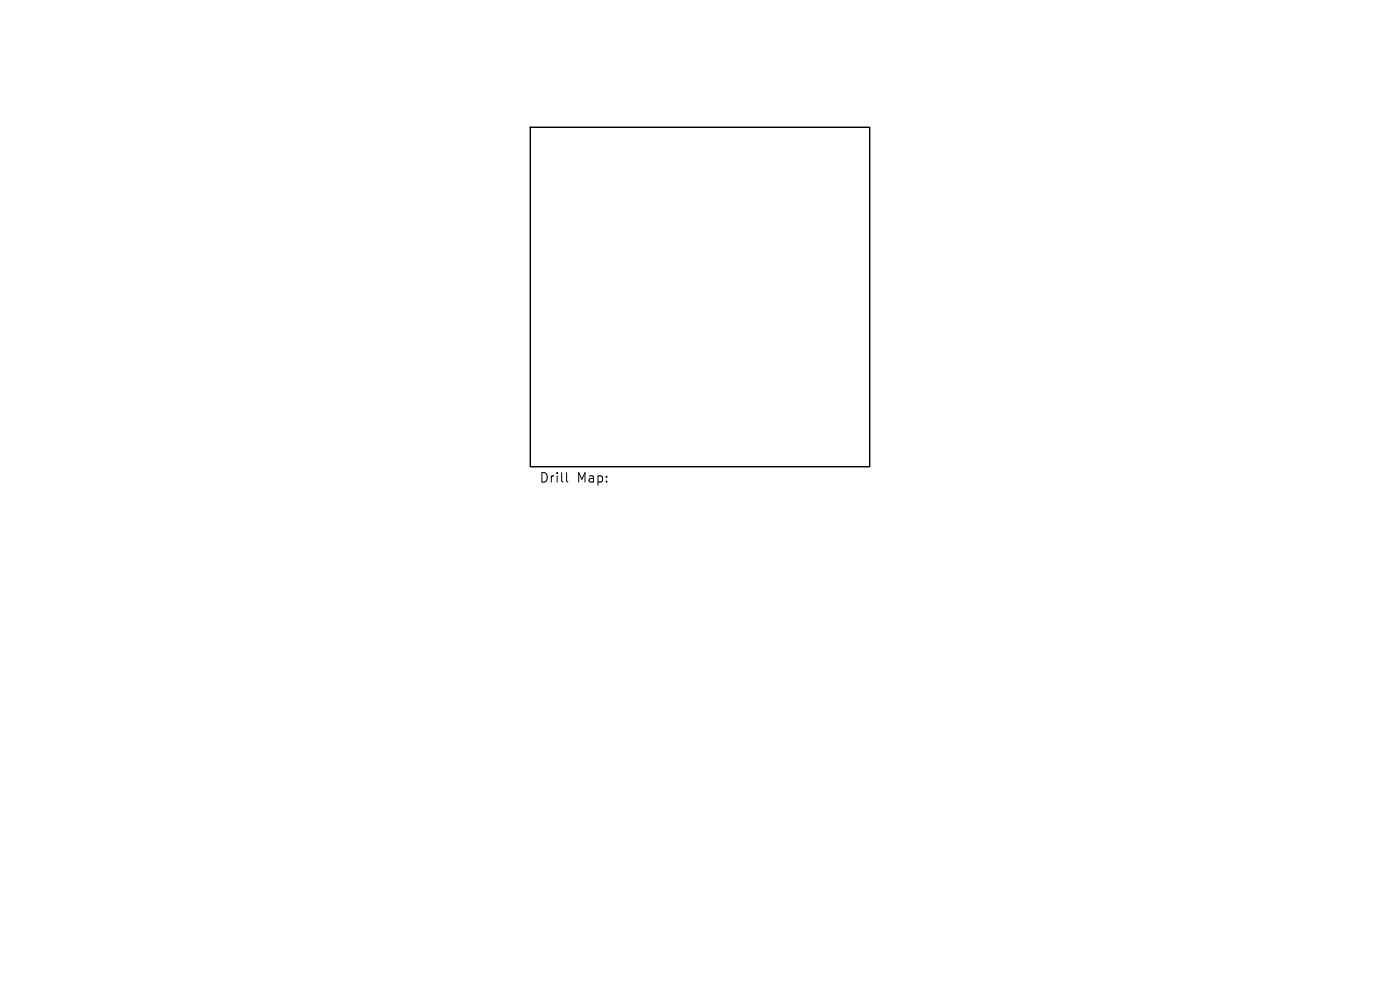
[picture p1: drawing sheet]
<svg xmlns="http://www.w3.org/2000/svg" width="297mm" height="210mm" viewBox="0 0 297 210" stroke-linecap="round" stroke-linejoin="round" font-family="sans-serif">
<defs><g id="words">
<g font-size="2.8">
<text x="114.4" y="102.7">Drill</text>
<text x="122.4" y="102.7">Map:</text>
</g>
</g></defs>
<path d="M112.5 27h72v72h-72z" fill="none" stroke="#000" stroke-width=".3"/>
<path d="M120.2 100.3v1.7l.3 .3" fill="none" stroke="#000" stroke-width=".21"/>
<use href="#words"/>
</svg>
